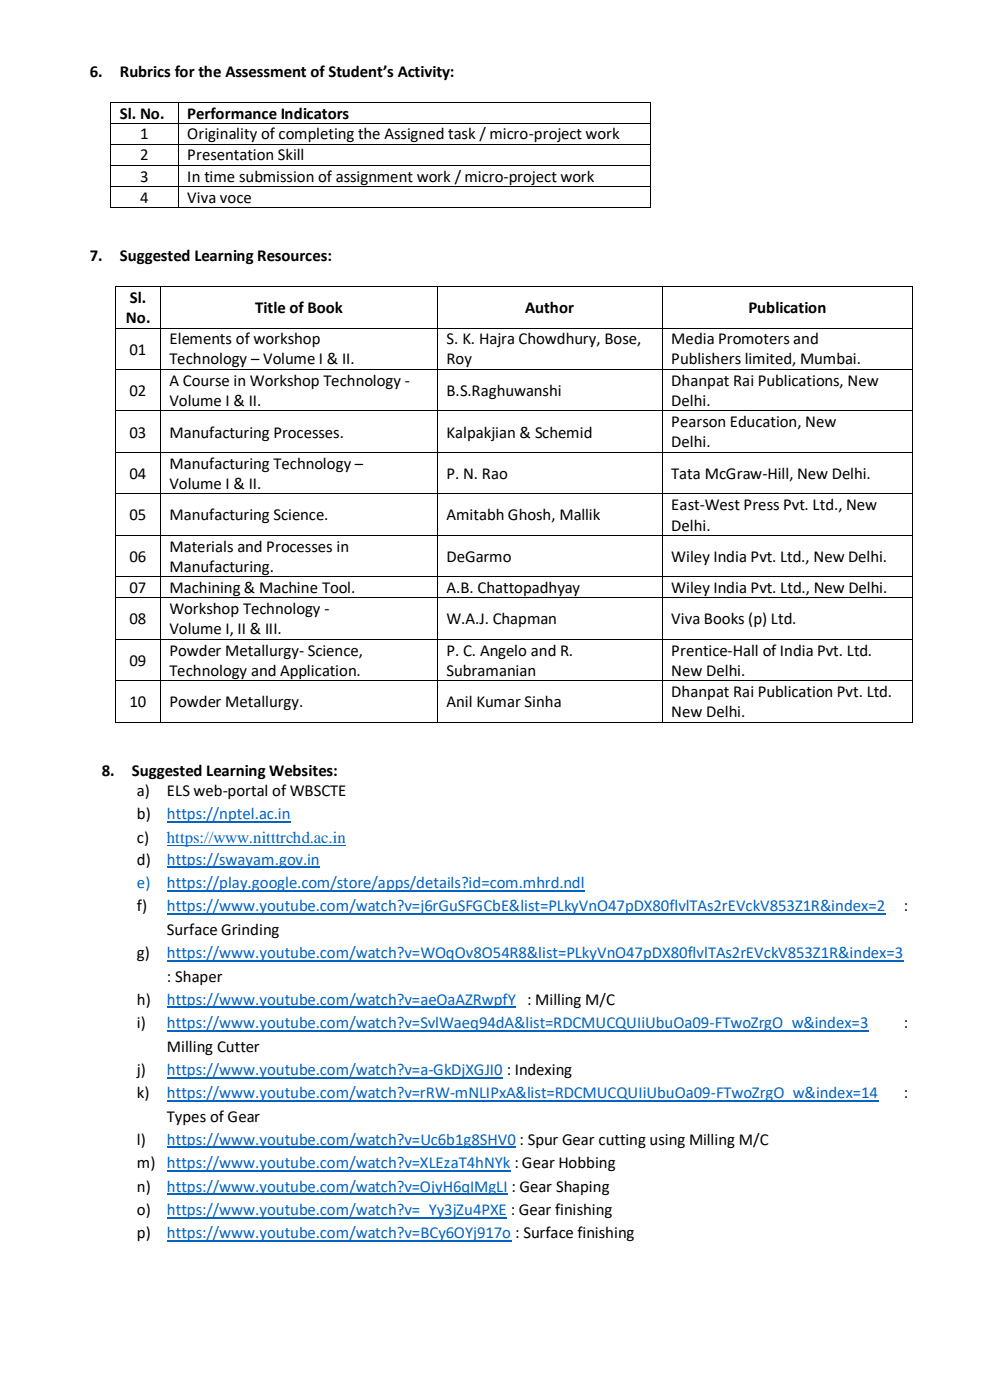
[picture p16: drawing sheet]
<svg xmlns="http://www.w3.org/2000/svg" width="210mm" height="297mm" viewBox="0 0 210 297" stroke-linecap="round" stroke-linejoin="round" font-family="sans-serif">
<defs><g id="words">
<g font-size="3.6">
<text x="19.1" y="16.3">6.</text>
<text x="25.4" y="16.3">Rubrics for the Assessment of Student’s Activity:</text>
<text x="25.4" y="25.2">Sl. No.</text>
<text x="29.7" y="29.6">1</text>
<text x="39.7" y="25.2">Performance Indicators</text>
<text x="39.7" y="29.6">Originality of completing the Assigned task / micro-project work</text>
<text x="29.7" y="34">2</text>
<text x="39.7" y="34">Presentation Skill</text>
<text x="29.7" y="38.5">3</text>
<text x="39.7" y="38.5">In time submission of assignment work / micro-project work</text>
<text x="29.7" y="43">4</text>
<text x="39.7" y="43">Viva voce</text>
<text x="19.1" y="55.5">7.</text>
<text x="25.4" y="55.5">Suggested Learning Resources:</text>
<text x="27.5" y="64.3">Sl.</text>
<text x="26.7" y="68.6">No.</text>
<text x="54.1" y="66.4">Title of Book</text>
<text x="111.4" y="66.4">Author</text>
<text x="158.7" y="66.4">Publication</text>
<text x="27.4" y="75.2">01</text>
<text x="35.9" y="73.1">Elements of workshop</text>
<text x="35.9" y="77.3">Technology – Volume I &amp; II.</text>
<text x="94.7" y="73.1">S. K. Hajra Chowdhury, Bose,</text>
<text x="94.7" y="77.3">Roy</text>
<text x="142.4" y="73.1">Media Promoters and</text>
<text x="142.4" y="77.3">Publishers limited, Mumbai.</text>
<text x="35.9" y="81.8">A Course in Workshop Technology -</text>
<text x="142.4" y="81.8">Dhanpat Rai Publications, New</text>
<text x="27.4" y="84">02</text>
<text x="35.9" y="86.1">Volume I &amp; II.</text>
<text x="94.7" y="84">B.S.Raghuwanshi</text>
<text x="142.4" y="86.1">Delhi.</text>
<text x="27.4" y="92.8">03</text>
<text x="35.9" y="92.8">Manufacturing Processes.</text>
<text x="94.7" y="92.8">Kalpakjian &amp; Schemid</text>
<text x="142.4" y="90.6">Pearson Education, New</text>
<text x="142.4" y="94.9">Delhi.</text>
<text x="27.4" y="101.5">04</text>
<text x="35.9" y="99.4">Manufacturing Technology –</text>
<text x="94.7" y="101.5">P. N. Rao</text>
<text x="142.4" y="101.5">Tata McGraw-Hill, New Delhi.</text>
<text x="35.9" y="103.8">Volume I &amp; II.</text>
<text x="27.4" y="110.4">05</text>
<text x="35.9" y="110.4">Manufacturing Science.</text>
<text x="94.7" y="110.4">Amitabh Ghosh, Mallik</text>
<text x="142.4" y="108.2">East-West Press Pvt. Ltd., New</text>
<text x="142.4" y="112.6">Delhi.</text>
<text x="27.4" y="119.2">06</text>
<text x="35.9" y="117">Materials and Processes in</text>
<text x="94.7" y="119.2">DeGarmo</text>
<text x="142.4" y="119.2">Wiley India Pvt. Ltd., New Delhi.</text>
<text x="27.4" y="125.8">07</text>
<text x="35.9" y="121.4">Manufacturing.</text>
<text x="35.9" y="125.8">Machining &amp; Machine Tool.</text>
<text x="94.7" y="125.8">A.B. Chattopadhyay</text>
<text x="142.4" y="125.8">Wiley India Pvt. Ltd., New Delhi.</text>
<text x="35.9" y="130.3">Workshop Technology -</text>
<text x="27.4" y="132.5">08</text>
<text x="35.9" y="134.6">Volume I, II &amp; III.</text>
<text x="94.7" y="132.5">W.A.J. Chapman</text>
<text x="142.4" y="132.5">Viva Books (p) Ltd.</text>
<text x="27.4" y="141.3">09</text>
<text x="35.9" y="139.1">Powder Metallurgy- Science,</text>
<text x="35.9" y="143.4">Technology and Application.</text>
<text x="94.7" y="139.1">P. C. Angelo and R.</text>
<text x="94.7" y="143.4">Subramanian</text>
<text x="142.4" y="139.1">Prentice-Hall of India Pvt. Ltd.</text>
<text x="142.4" y="143.4">New Delhi.</text>
<text x="27.4" y="150">10</text>
<text x="35.9" y="150">Powder Metallurgy.</text>
<text x="94.7" y="150">Anil Kumar Sinha</text>
<text x="142.4" y="147.9">Dhanpat Rai Publication Pvt. Ltd.</text>
<text x="142.4" y="152.2">New Delhi.</text>
<text x="21.6" y="164.6">8.</text>
<text x="27.9" y="164.6">Suggested Learning Websites:</text>
<text x="29" y="168.9">a)</text>
<text x="29" y="173.8">b)</text>
<text x="35.4" y="168.9">ELS web-portal of WBSCTE</text>
<text x="29" y="178.8">c)</text>
<text x="29" y="183.4">d)</text>
<text x="29" y="193.4">f)</text>
<text x="191.7" y="193.4">:</text>
<text x="29" y="203.3">g)</text>
<text x="35.4" y="198.3">Surface Grinding</text>
<text x="35.4" y="208.3">: Shaper</text>
<text x="29" y="213.2">h)</text>
<text x="29" y="218.2">i)</text>
<text x="191.7" y="218.2">:</text>
<text x="35.4" y="223.1">Milling Cutter</text>
<text x="29" y="228.1">j)</text>
<text x="29" y="233">k)</text>
<text x="191.7" y="233">:</text>
<text x="35.4" y="238">Types of Gear</text>
<text x="29" y="242.9">l)</text>
<text x="29" y="247.9">m) https://www.youtube.com/watch?v=XLEzaT4hNYk : Gear Hobbing</text>
<text x="29" y="252.8">n)</text>
<text x="29" y="257.8">o)</text>
<text x="29" y="262.7">p)</text>
</g>
<g font-size="3.6" fill="#0563c1">
<text x="35.4" y="173.8">https://nptel.ac.in</text>
<text x="35.4" y="178.8">https://www.nitttrchd.ac.in</text>
<text x="35.4" y="183.4">https://swayam.gov.in</text>
<text x="29" y="188.4">e)</text>
<text x="35.4" y="188.4">https://play.google.com/store/apps/details?id=com.mhrd.ndl</text>
<text x="35.4" y="193.4">https://www.youtube.com/watch?v=j6rGuSFGCbE&amp;list=PLkyVnO47pDX80flvlTAs2rEVckV853Z1R&amp;index=2</text>
<text x="35.4" y="203.3">https://www.youtube.com/watch?v=WOqOv8O54R8&amp;list=PLkyVnO47pDX80flvlTAs2rEVckV853Z1R&amp;index=3</text>
<text x="35.4" y="213.2">https://www.youtube.com/watch?v=aeOaAZRwpfY : Milling M/C</text>
<text x="35.4" y="218.2">https://www.youtube.com/watch?v=SvlWaeq94dA&amp;list=RDCMUCQUIiUbuOa09-FTwoZrgO_w&amp;index=3</text>
<text x="35.4" y="228.1">https://www.youtube.com/watch?v=a-GkDjXGJI0 : Indexing</text>
<text x="35.4" y="233">https://www.youtube.com/watch?v=rRW-mNLIPxA&amp;list=RDCMUCQUIiUbuOa09-FTwoZrgO_w&amp;index=14</text>
<text x="35.4" y="242.9">https://www.youtube.com/watch?v=Uc6b1g8SHV0 : Spur Gear cutting using Milling M/C</text>
<text x="35.4" y="252.8">https://www.youtube.com/watch?v=OjyH6qIMgLI : Gear Shaping</text>
<text x="35.4" y="257.8">https://www.youtube.com/watch?v=_Yy3jZu4PXE : Gear finishing</text>
<text x="35.4" y="262.7">https://www.youtube.com/watch?v=BCy6OYj917o : Surface finishing</text>
</g>
</g></defs>
<g fill="#000">
<path d="M23.4 21.6h.1v.2h-.1z" fill-rule="evenodd"/>
<path d="M23.4 21.6h.1v.2h-.1z" fill-rule="evenodd"/>
<path d="M23.4 26.1h.1v.2h-.1z" fill-rule="evenodd"/>
<path d="M23.4 30.5h.1v.2h-.1z" fill-rule="evenodd"/>
<path d="M23.4 35h.1v.1h-.1z" fill-rule="evenodd"/>
<path d="M23.4 39.5h.1v.1h-.1z" fill-rule="evenodd"/>
<path d="M37.8 21.6h.1v.2h-.1z" fill-rule="evenodd"/>
<path d="M37.8 26.1h.1v.2h-.1z" fill-rule="evenodd"/>
<path d="M37.8 30.5h.1v.2h-.1z" fill-rule="evenodd"/>
<path d="M37.8 35h.1v.1h-.1z" fill-rule="evenodd"/>
<path d="M37.8 39.5h.1v.1h-.1z" fill-rule="evenodd"/>
<path d="M137.9 21.6h.2v.2h-.2z" fill-rule="evenodd"/>
<path d="M137.9 21.6h.2v.2h-.2z" fill-rule="evenodd"/>
<path d="M137.9 26.1h.2v.2h-.2z" fill-rule="evenodd"/>
<path d="M137.9 30.5h.2v.2h-.2z" fill-rule="evenodd"/>
<path d="M137.9 35h.2v.1h-.2z" fill-rule="evenodd"/>
<path d="M137.9 39.5h.2v.1h-.2z" fill-rule="evenodd"/>
<path d="M23.4 44h.1v.1h-.1z" fill-rule="evenodd"/>
<path d="M23.4 44h.1v.1h-.1z" fill-rule="evenodd"/>
<path d="M37.8 44h.1v.1h-.1z" fill-rule="evenodd"/>
<path d="M137.9 44h.2v.1h-.2z" fill-rule="evenodd"/>
<path d="M137.9 44h.2v.1h-.2z" fill-rule="evenodd"/>
<path d="M24.4 60.7h.2v.2h-.2z" fill-rule="evenodd"/>
<path d="M24.4 60.7h.2v.2h-.2z" fill-rule="evenodd"/>
<path d="M24.4 69.5h.2v.2h-.2z" fill-rule="evenodd"/>
<path d="M24.4 78.3h.2v.1h-.2z" fill-rule="evenodd"/>
<path d="M34 60.7h.1v.2h-.1z" fill-rule="evenodd"/>
<path d="M34 69.5h.1v.2h-.1z" fill-rule="evenodd"/>
<path d="M34 78.3h.1v.1h-.1z" fill-rule="evenodd"/>
<path d="M92.7 60.7h.2v.2h-.2z" fill-rule="evenodd"/>
<path d="M92.7 69.5h.2v.2h-.2z" fill-rule="evenodd"/>
<path d="M92.7 78.3h.2v.1h-.2z" fill-rule="evenodd"/>
<path d="M140.3 60.7h.2v.2h-.2z" fill-rule="evenodd"/>
<path d="M140.3 69.5h.2v.2h-.2z" fill-rule="evenodd"/>
<path d="M140.3 78.3h.2v.1h-.2z" fill-rule="evenodd"/>
<path d="M193.4 60.7h.1v.2h-.1z" fill-rule="evenodd"/>
<path d="M193.4 60.7h.1v.2h-.1z" fill-rule="evenodd"/>
<path d="M193.4 69.5h.1v.2h-.1z" fill-rule="evenodd"/>
<path d="M193.4 78.3h.1v.1h-.1z" fill-rule="evenodd"/>
<path d="M24.4 87.1h.2v.1h-.2z" fill-rule="evenodd"/>
<path d="M24.4 95.9h.2v.1h-.2z" fill-rule="evenodd"/>
<path d="M34 87.1h.1v.1h-.1z" fill-rule="evenodd"/>
<path d="M34 95.9h.1v.1h-.1z" fill-rule="evenodd"/>
<path d="M92.7 87.1h.2v.1h-.2z" fill-rule="evenodd"/>
<path d="M92.7 95.9h.2v.1h-.2z" fill-rule="evenodd"/>
<path d="M140.3 87.1h.2v.1h-.2z" fill-rule="evenodd"/>
<path d="M140.3 95.9h.2v.1h-.2z" fill-rule="evenodd"/>
<path d="M193.4 87.1h.1v.1h-.1z" fill-rule="evenodd"/>
<path d="M193.4 95.9h.1v.1h-.1z" fill-rule="evenodd"/>
<path d="M24.4 104.7h.2v.2h-.2z" fill-rule="evenodd"/>
<path d="M24.4 113.5h.2v.2h-.2z" fill-rule="evenodd"/>
<path d="M34 104.7h.1v.2h-.1z" fill-rule="evenodd"/>
<path d="M34 113.5h.1v.2h-.1z" fill-rule="evenodd"/>
<path d="M92.7 104.7h.2v.2h-.2z" fill-rule="evenodd"/>
<path d="M92.7 113.5h.2v.2h-.2z" fill-rule="evenodd"/>
<path d="M140.3 104.7h.2v.2h-.2z" fill-rule="evenodd"/>
<path d="M140.3 113.5h.2v.2h-.2z" fill-rule="evenodd"/>
<path d="M193.4 104.7h.1v.2h-.1z" fill-rule="evenodd"/>
<path d="M193.4 113.5h.1v.2h-.1z" fill-rule="evenodd"/>
<path d="M24.4 122.3h.2v.2h-.2z" fill-rule="evenodd"/>
<path d="M24.4 126.7h.2v.2h-.2z" fill-rule="evenodd"/>
<path d="M24.4 135.5h.2v.2h-.2z" fill-rule="evenodd"/>
<path d="M34 122.3h.1v.2h-.1z" fill-rule="evenodd"/>
<path d="M34 126.7h.1v.2h-.1z" fill-rule="evenodd"/>
<path d="M34 135.5h.1v.2h-.1z" fill-rule="evenodd"/>
<path d="M92.7 122.3h.2v.2h-.2z" fill-rule="evenodd"/>
<path d="M92.7 126.7h.2v.2h-.2z" fill-rule="evenodd"/>
<path d="M92.7 135.5h.2v.2h-.2z" fill-rule="evenodd"/>
<path d="M140.3 122.3h.2v.2h-.2z" fill-rule="evenodd"/>
<path d="M140.3 126.7h.2v.2h-.2z" fill-rule="evenodd"/>
<path d="M140.3 135.5h.2v.2h-.2z" fill-rule="evenodd"/>
<path d="M193.4 122.3h.1v.2h-.1z" fill-rule="evenodd"/>
<path d="M193.4 126.7h.1v.2h-.1z" fill-rule="evenodd"/>
<path d="M193.4 135.5h.1v.2h-.1z" fill-rule="evenodd"/>
<path d="M24.4 144.3h.2v.2h-.2z" fill-rule="evenodd"/>
<path d="M24.4 153.1h.2v.2h-.2z" fill-rule="evenodd"/>
<path d="M24.4 153.1h.2v.2h-.2z" fill-rule="evenodd"/>
<path d="M34 144.3h.1v.2h-.1z" fill-rule="evenodd"/>
<path d="M34 153.1h.1v.2h-.1z" fill-rule="evenodd"/>
<path d="M92.7 144.3h.2v.2h-.2z" fill-rule="evenodd"/>
<path d="M92.7 153.1h.2v.2h-.2z" fill-rule="evenodd"/>
<path d="M140.3 144.3h.2v.2h-.2z" fill-rule="evenodd"/>
<path d="M140.3 153.1h.2v.2h-.2z" fill-rule="evenodd"/>
<path d="M193.4 144.3h.1v.2h-.1z" fill-rule="evenodd"/>
<path d="M193.4 153.1h.1v.2h-.1z" fill-rule="evenodd"/>
<path d="M193.4 153.1h.1v.2h-.1z" fill-rule="evenodd"/>
</g>
<g fill="none" stroke="#000" stroke-width=".21">
<path d="M23.5 21.8v4.3M23.5 26.3v4.2M23.5 30.7v4.3M23.5 35.1v4.4M23.5 39.6v4.4M23.5 21.7h14.3M23.5 26.2h14.3M23.5 30.6h14.3M23.5 35.1h14.3M23.5 39.5h14.3M37.9 21.8v4.3M37.9 26.3v4.2"/>
<path d="M37.9 30.7v4.3M37.9 35.1v4.4M37.9 39.6v4.4M37.9 21.7h100M37.9 26.2h100M37.9 30.6h100M37.9 35.1h100M37.9 39.5h100M138 21.8v4.3M138 26.3v4.2M138 30.7v4.3M138 35.1v4.4"/>
<path d="M138 39.6v4.4M23.5 44h14.3M37.9 44h100M24.5 60.9v8.6M24.5 69.7v8.6M24.5 78.4v8.7M24.6 60.8h9.4M24.6 69.6h9.4M24.6 78.3h9.4M34.1 60.9v8.6M34.1 69.7v8.6M34.1 78.4v8.7"/>
<path d="M34.1 60.8h58.6M34.1 69.6h58.6M34.1 78.3h58.6M92.8 60.9v8.6M92.8 69.7v8.6M92.8 78.4v8.7M92.9 60.8h47.4M92.9 69.6h47.4M92.9 78.3h47.4M140.4 60.9v8.6M140.4 69.7v8.6M140.4 78.4v8.7"/>
<path d="M140.5 60.8h52.9M140.5 69.6h52.9M140.5 78.3h52.9M193.5 60.9v8.6M193.5 69.7v8.6M193.5 78.4v8.7M24.5 87.2v8.7M24.5 96v8.7M24.6 87.1h9.4M24.6 96h9.4M34.1 87.2v8.7M34.1 96v8.7"/>
<path d="M34.1 87.1h58.6M34.1 96h58.6M92.8 87.2v8.7M92.8 96v8.7M92.9 87.1h47.4M92.9 96h47.4M140.4 87.2v8.7M140.4 96v8.7M140.5 87.1h52.9M140.5 96h52.9M193.5 87.2v8.7M193.5 96v8.7"/>
<path d="M24.5 104.9v8.6M24.5 113.7v8.6M24.6 104.8h9.4M24.6 113.6h9.4M34.1 104.9v8.6M34.1 113.7v8.6M34.1 104.8h58.6M34.1 113.6h58.6M92.8 104.9v8.6M92.8 113.7v8.6M92.9 104.8h47.4M92.9 113.6h47.4"/>
<path d="M140.4 104.9v8.6M140.4 113.7v8.6M140.5 104.8h52.9M140.5 113.6h52.9M193.5 104.9v8.6M193.5 113.7v8.6M24.5 122.5v4.2M24.5 126.9v8.6M24.5 135.7v8.6M24.6 122.4h9.4M24.6 126.8h9.4M24.6 135.6h9.4"/>
<path d="M34.1 122.5v4.2M34.1 126.9v8.6M34.1 135.7v8.6M34.1 122.4h58.6M34.1 126.8h58.6M34.1 135.6h58.6M92.8 122.5v4.2M92.8 126.9v8.6M92.8 135.7v8.6M92.9 122.4h47.4M92.9 126.8h47.4M92.9 135.6h47.4"/>
<path d="M140.4 122.5v4.2M140.4 126.9v8.6M140.4 135.7v8.6M140.5 122.4h52.9M140.5 126.8h52.9M140.5 135.6h52.9M193.5 122.5v4.2M193.5 126.9v8.6M193.5 135.7v8.6M24.5 144.5v8.6M24.6 144.4h9.4M24.6 153.2h9.4"/>
<path d="M34.1 144.5v8.6M34.1 144.4h58.6M34.1 153.2h58.6M92.8 144.5v8.6M92.9 144.4h47.4M92.9 153.2h47.4M140.4 144.5v8.6M140.5 144.4h52.9M140.5 153.2h52.9M193.5 144.5v8.6"/>
</g>
<g fill="none" stroke="#0563c1" stroke-width=".25">
<path d="M35.4 174.3h26.2M35.4 184h32.4M35.4 189h88.6M35.4 193.9h152.4M35.4 203.8h156.3M35.4 213.7h73.9M35.4 218.7h148.7M35.4 228.6h71.2M35.4 233.5h150.8M35.4 243.4h73.9M35.4 248.4h72.8M35.4 253.4h72.3"/>
<path d="M35.4 258.4h72.1M35.4 263.3h73"/>
</g>
<path d="M35.4 179.3h37.9" fill="none" stroke="#0563c1" stroke-width=".21"/>
<use href="#words"/>
</svg>
